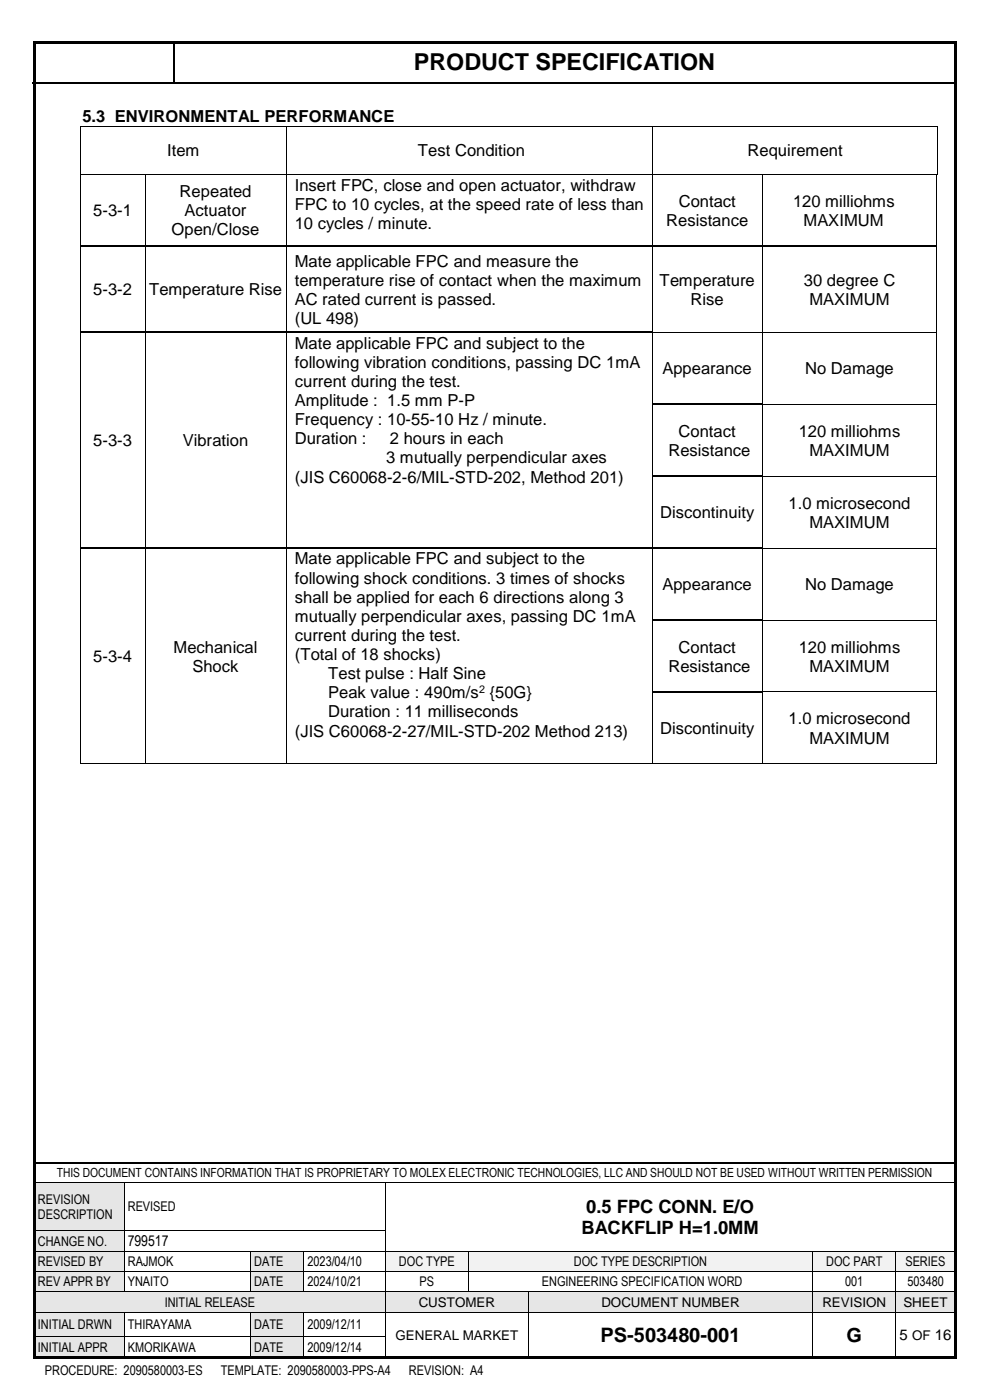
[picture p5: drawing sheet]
<svg xmlns="http://www.w3.org/2000/svg" width="210mm" height="297mm" viewBox="0 0 210 297" stroke-linecap="round" stroke-linejoin="round" font-family="sans-serif">
<defs><g id="words">
<text font-size="5" x="87.8" y="14.9">PRODUCT SPECIFICATION</text>
<g font-size="4.2">
<text x="127.4" y="284.7">PS-503480-001</text>
<text x="179.6" y="284.7">G</text>
</g>
<g font-size="3.9">
<text x="124.4" y="257.3">0.5 FPC CONN. E/O</text>
<text x="123.3" y="261.7">BACKFLIP H=1.0MM</text>
</g>
<g font-size="3.5">
<text x="17.5" y="25.9">5.3 ENVIRONMENTAL PERFORMANCE</text>
<text x="35.5" y="33.2">Item</text>
<text x="88.7" y="33.2">Test Condition</text>
<text x="158.6" y="33.2">Requirement</text>
<text x="38.1" y="41.9">Repeated</text>
<text x="62.5" y="40.4">Insert FPC, close and open actuator, withdraw</text>
<text x="19.8" y="45.9">5-3-1</text>
<text x="39.2" y="45.9">Actuator</text>
<text x="62.5" y="44.5">FPC to 10 cycles, at the speed rate of less than</text>
<text x="141.3" y="47.9">Resistance</text>
<text x="144" y="43.9">Contact</text>
<text x="168.2" y="43.9">120 milliohms</text>
<text x="170.5" y="47.9">MAXIMUM</text>
<text x="36.4" y="50">Open/Close</text>
<text x="62.5" y="48.6">10 cycles / minute.</text>
<text x="62.5" y="56.6">Mate applicable FPC and measure the</text>
<text x="19.8" y="62.7">5-3-2</text>
<text x="31.6" y="62.7">Temperature Rise</text>
<text x="62.5" y="60.6">temperature rise of contact when the maximum</text>
<text x="62.5" y="64.7">AC rated current is passed.</text>
<text x="139.9" y="60.6">Temperature</text>
<text x="146.5" y="64.7">Rise</text>
<text x="170.6" y="60.6">30 degree C</text>
<text x="171.7" y="64.7">MAXIMUM</text>
<text x="62.5" y="68.8">(UL 498)</text>
<text x="62.5" y="74">Mate applicable FPC and subject to the</text>
<text x="62.5" y="78">following vibration conditions, passing DC 1mA</text>
<text x="62.5" y="82.1">current during the test.</text>
<text x="140.5" y="79.4">Appearance</text>
<text x="170.8" y="79.4">No Damage</text>
<text x="62.5" y="86.1">Amplitude : 1.5 mm P-P</text>
<text x="19.8" y="94.7">5-3-3</text>
<text x="38.8" y="94.7">Vibration</text>
<text x="62.5" y="90.2">Frequency : 10-55-10 Hz / minute.</text>
<text x="62.5" y="94.2">Duration :</text>
<text x="82.7" y="94.2">2 hours in each</text>
<text x="144" y="92.7">Contact</text>
<text x="169.5" y="92.7">120 milliohms</text>
<text x="81.9" y="98.3">3 mutually perpendicular axes</text>
<text x="141.8" y="96.7">Resistance</text>
<text x="171.7" y="96.7">MAXIMUM</text>
<text x="62.5" y="102.4">(JIS C60068-2-6/MIL-STD-202, Method 201)</text>
<text x="167.3" y="107.9">1.0 microsecond</text>
<text x="140.1" y="110">Discontinuity</text>
<text x="171.7" y="112">MAXIMUM</text>
<text x="62.5" y="119.7">Mate applicable FPC and subject to the</text>
<text x="62.5" y="123.8">following shock conditions. 3 times of shocks</text>
<text x="140.5" y="125.2">Appearance</text>
<text x="170.8" y="125.2">No Damage</text>
<text x="62.5" y="127.9">shall be applied for each 6 directions along 3</text>
<text x="62.5" y="131.9">mutually perpendicular axes, passing DC 1mA</text>
<text x="62.5" y="136">current during the test.</text>
<text x="19.8" y="140.5">5-3-4</text>
<text x="36.8" y="138.4">Mechanical</text>
<text x="40.8" y="142.5">Shock</text>
<text x="62.5" y="140">(Total of 18 shocks)</text>
<text x="141.8" y="142.5">Resistance</text>
<text x="144" y="138.4">Contact</text>
<text x="169.5" y="138.4">120 milliohms</text>
<text x="171.7" y="142.5">MAXIMUM</text>
<text x="69.6" y="144.1">Test pulse : Half Sine</text>
<text x="69.6" y="148.1">Peak value : 490m/s {50G}</text>
<text x="69.6" y="152.2">Duration : 11 milliseconds</text>
<text x="140.1" y="155.7">Discontinuity</text>
<text x="167.3" y="153.7">1.0 microsecond</text>
<text x="62.5" y="156.3">(JIS C60068-2-27/MIL-STD-202 Method 213)</text>
<text x="171.7" y="157.8">MAXIMUM</text>
</g>
<g font-size="3.2">
<text x="27.1" y="264.4">799517</text>
<text x="190.8" y="284.4">5 OF 16</text>
</g>
<g font-size="2.8">
<text x="8" y="255.3">REVISION</text>
<text x="27.1" y="257">REVISED</text>
<text x="8" y="258.6">DESCRIPTION</text>
<text x="8" y="264.2">CHANGE NO.</text>
<text x="8" y="268.6">REVISED BY</text>
<text x="27.1" y="268.6">RAJMOK</text>
<text x="53.9" y="268.6">DATE</text>
<text x="65.2" y="268.6">2023/04/10</text>
<text x="84.6" y="268.6">DOC TYPE</text>
<text x="121.7" y="268.6">DOC TYPE DESCRIPTION</text>
<text x="175.3" y="268.6">DOC PART</text>
<text x="192.1" y="268.6">SERIES</text>
<text x="8" y="272.9">REV APPR BY</text>
<text x="27.1" y="272.9">YNAITO</text>
<text x="53.9" y="272.9">DATE</text>
<text x="65.2" y="272.9">2024/10/21</text>
<text x="89" y="272.9">PS</text>
<text x="114.9" y="272.9">ENGINEERING SPECIFICATION WORD</text>
<text x="179.3" y="272.9">001</text>
<text x="192.5" y="272.9">503480</text>
<text x="8" y="281.9">INITIAL DRWN</text>
<text x="27.1" y="281.9">THIRAYAMA</text>
<text x="34.9" y="277.2">INITIAL RELEASE</text>
<text x="53.9" y="281.9">DATE</text>
<text x="65.2" y="281.9">2009/12/11</text>
<text x="88.8" y="277.2">CUSTOMER</text>
<text x="127.6" y="277.2">DOCUMENT NUMBER</text>
<text x="174.4" y="277.2">REVISION</text>
<text x="191.6" y="277.2">SHEET</text>
<text x="8" y="286.7">INITIAL APPR</text>
<text x="27.1" y="286.7">KMORIKAWA</text>
<text x="53.9" y="286.7">DATE</text>
<text x="65.2" y="286.7">2009/12/14</text>
<text x="83.9" y="284.2">GENERAL MARKET</text>
<text x="9.5" y="291.8">PROCEDURE: 2090580003-ES</text>
<text x="46.8" y="291.8">TEMPLATE: 2090580003-PPS-A4</text>
<text x="86.8" y="291.8">REVISION: A4</text>
</g>
<text font-size="2.7" x="12" y="249.8">THIS DOCUMENT CONTAINS INFORMATION THAT IS PROPRIETARY TO MOLEX ELECTRONIC TECHNOLOGIES, LLC AND SHOULD NOT BE USED WITHOUT WRITTEN PERMISSION</text>
<text font-size="2.3" x="101.6" y="147.1">2</text>
</g></defs>
<g fill="#000">
<path d="M36.7 8.9h.3v.2h-.3z" fill-rule="evenodd"/>
<path d="M36.7 17.4h.3v.3h-.3z" fill-rule="evenodd"/>
</g>
<path d="M6.9 17.6h29.8M36.9 9.1v8.3M37 17.6h165.8M7.3 246.7h195.3" fill="none" stroke="#000" stroke-width=".34"/>
<g fill="#e6e6e6">
<path d="M7.3 251h19v10h-19z" fill-rule="evenodd"/>
<path d="M8 252.8h17.6v3.2h-17.6z" fill-rule="evenodd"/>
<path d="M8 256h17.6v3.2h-17.6z" fill-rule="evenodd"/>
</g>
<path d="M7.3 250.9h19M26.4 251v10M26.5 250.9h55.2M81.8 251v10M81.9 250.9h120.7" fill="none" stroke="#000" stroke-width=".21"/>
<g fill="#000">
<path d="M26.3 250.9h.2v.1h-.2z" fill-rule="evenodd"/>
<path d="M81.7 250.9h.2v.1h-.2z" fill-rule="evenodd"/>
</g>
<g fill="#e6e6e6">
<path d="M7.3 261.2h19v4.1h-19z" fill-rule="evenodd"/>
<path d="M8 261.7h17.6v3.2h-17.6z" fill-rule="evenodd"/>
</g>
<path d="M7.3 261.1h19M26.4 261.2v4.1M26.5 261.1h55.2M81.8 261.2v4.1" fill="none" stroke="#000" stroke-width=".21"/>
<g fill="#000">
<path d="M26.3 261h.2v.2h-.2z" fill-rule="evenodd"/>
<path d="M81.7 261h.2v.2h-.2z" fill-rule="evenodd"/>
</g>
<g fill="#e6e6e6">
<path d="M7.3 265.5h19v4.2h-19z" fill-rule="evenodd"/>
<path d="M8 266h17.6v3.2h-17.6z" fill-rule="evenodd"/>
</g>
<g fill="#fff">
<path d="M26.5 265.5h26.6v4.2h-26.6z" fill-rule="evenodd"/>
<path d="M27.1 266h25.3v3.2h-25.3z" fill-rule="evenodd"/>
</g>
<g fill="#e6e6e6">
<path d="M53.3 265.5h11.1v4.2h-11.1z" fill-rule="evenodd"/>
<path d="M53.9 266h9.8v3.2h-9.8z" fill-rule="evenodd"/>
</g>
<g fill="#f2f2f2">
<path d="M81.8 265.5h17.5v4.2h-17.5z" fill-rule="evenodd"/>
<path d="M82.5 266h16.2v3.2h-16.2z" fill-rule="evenodd"/>
<path d="M99.5 265.5h72.8v4.2h-72.8z" fill-rule="evenodd"/>
<path d="M100.1 266h71.6v3.2h-71.6z" fill-rule="evenodd"/>
<path d="M172.5 265.5h17.5v4.2h-17.5z" fill-rule="evenodd"/>
<path d="M173.2 266h16.1v3.2h-16.1z" fill-rule="evenodd"/>
<path d="M190.2 265.5h12.4v4.2h-12.4z" fill-rule="evenodd"/>
<path d="M190.8 266h11v3.2h-11z" fill-rule="evenodd"/>
</g>
<g fill="none" stroke="#000" stroke-width=".21">
<path d="M7.3 265.4h19M26.4 265.5v4.2M26.5 265.4h26.6M53.2 265.5v4.2M53.3 265.4h11.1M64.5 265.5v4.2M64.6 265.4h17.1M81.8 265.5v4.2M81.9 265.4h17.4M99.4 265.5v4.2M99.5 265.4h72.9M172.5 265.5v4.2"/>
<path d="M172.5 265.4h17.5M190.1 265.5v4.2M190.2 265.4h12.5"/>
</g>
<g fill="#000">
<path d="M26.3 265.3h.2v.2h-.2z" fill-rule="evenodd"/>
<path d="M53.1 265.3h.2v.2h-.2z" fill-rule="evenodd"/>
<path d="M64.4 265.3h.2v.2h-.2z" fill-rule="evenodd"/>
<path d="M81.7 265.3h.2v.2h-.2z" fill-rule="evenodd"/>
<path d="M99.3 265.3h.2v.2h-.2z" fill-rule="evenodd"/>
<path d="M172.4 265.3h.1v.2h-.1z" fill-rule="evenodd"/>
<path d="M190 265.3h.2v.2h-.2z" fill-rule="evenodd"/>
</g>
<g fill="#e6e6e6">
<path d="M7.3 269.8h19v4.2h-19z" fill-rule="evenodd"/>
<path d="M8 270.3h17.6v3.2h-17.6z" fill-rule="evenodd"/>
</g>
<g fill="#fff">
<path d="M26.5 269.8h26.6v4.2h-26.6z" fill-rule="evenodd"/>
<path d="M27.1 270.3h25.3v3.2h-25.3z" fill-rule="evenodd"/>
</g>
<g fill="#e6e6e6">
<path d="M53.3 269.8h11.1v4.2h-11.1z" fill-rule="evenodd"/>
<path d="M53.9 270.3h9.8v3.2h-9.8z" fill-rule="evenodd"/>
</g>
<g fill="#fff">
<path d="M64.6 269.8h17.1v4.2h-17.1z" fill-rule="evenodd"/>
<path d="M65.2 270.3h15.8v3.2h-15.8z" fill-rule="evenodd"/>
</g>
<g fill="none" stroke="#000" stroke-width=".21">
<path d="M7.3 269.7h19M26.4 269.8v4.2M26.5 269.7h26.6M53.2 269.8v4.2M53.3 269.7h11.1M64.5 269.8v4.2M64.6 269.7h17.1M81.8 269.8v4.2M81.9 269.7h17.4M99.4 269.8v4.2M99.5 269.7h72.9M172.5 269.8v4.2"/>
<path d="M172.5 269.7h17.5M190.1 269.8v4.2M190.2 269.7h12.5"/>
</g>
<g fill="#000">
<path d="M26.3 269.7h.2v.1h-.2z" fill-rule="evenodd"/>
<path d="M53.1 269.7h.2v.1h-.2z" fill-rule="evenodd"/>
<path d="M64.4 269.7h.2v.1h-.2z" fill-rule="evenodd"/>
<path d="M81.7 269.7h.2v.1h-.2z" fill-rule="evenodd"/>
<path d="M99.3 269.7h.2v.1h-.2z" fill-rule="evenodd"/>
<path d="M172.4 269.7h.1v.1h-.1z" fill-rule="evenodd"/>
<path d="M190 269.7h.2v.1h-.2z" fill-rule="evenodd"/>
</g>
<g fill="#e6e6e6">
<path d="M7.3 274.1h74.4v4.2h-74.4z" fill-rule="evenodd"/>
<path d="M8 274.6h73v3.2h-73z" fill-rule="evenodd"/>
<path d="M81.8 274.1h30.2v4.2h-30.2z" fill-rule="evenodd"/>
<path d="M82.5 274.6h28.9v3.3h-28.9z" fill-rule="evenodd"/>
<path d="M112.2 274.1h60.1v4.2h-60.1z" fill-rule="evenodd"/>
<path d="M112.8 274.6h58.9v3.3h-58.9z" fill-rule="evenodd"/>
<path d="M172.5 274.1h17.5v4.2h-17.5z" fill-rule="evenodd"/>
<path d="M173.2 274.6h16.1v3.3h-16.1z" fill-rule="evenodd"/>
<path d="M190.2 274.1h12.4v4.2h-12.4z" fill-rule="evenodd"/>
<path d="M190.8 274.6h11v3.3h-11z" fill-rule="evenodd"/>
</g>
<g fill="none" stroke="#000" stroke-width=".21">
<path d="M7.3 274.1h19M26.5 274.1h26.6M53.3 274.1h11.1M64.6 274.1h17.1M81.8 274.1v4.2M81.9 274.1h17.4M99.5 274.1h12.5M112.1 274.1v4.2M112.2 274.1h60.2M172.5 274.1v4.2M172.5 274.1h17.5M190.1 274.1v4.2"/>
<path d="M190.2 274.1h12.5"/>
</g>
<g fill="#000">
<path d="M26.3 274h.2v.1h-.2z" fill-rule="evenodd"/>
<path d="M53.1 274h.2v.1h-.2z" fill-rule="evenodd"/>
<path d="M64.4 274h.2v.1h-.2z" fill-rule="evenodd"/>
<path d="M81.7 274h.2v.1h-.2z" fill-rule="evenodd"/>
<path d="M99.3 274h.2v.1h-.2z" fill-rule="evenodd"/>
<path d="M112 274h.2v.1h-.2z" fill-rule="evenodd"/>
<path d="M172.4 274h.1v.1h-.1z" fill-rule="evenodd"/>
<path d="M190 274h.2v.1h-.2z" fill-rule="evenodd"/>
</g>
<g fill="#e6e6e6">
<path d="M7.3 278.5h19v4.9h-19z" fill-rule="evenodd"/>
<path d="M8 279.3h17.6v3.2h-17.6z" fill-rule="evenodd"/>
<path d="M53.3 278.5h11.1v4.9h-11.1z" fill-rule="evenodd"/>
<path d="M53.9 279.3h9.8v3.2h-9.8z" fill-rule="evenodd"/>
</g>
<g fill="#fff">
<path d="M112.2 278.5h60.1v9.5h-60.1z" fill-rule="evenodd"/>
<path d="M112.8 280.8h58.9v4.9h-58.9z" fill-rule="evenodd"/>
<path d="M172.5 278.5h17.5v9.5h-17.5z" fill-rule="evenodd"/>
<path d="M173.2 280.8h16.1v4.9h-16.1z" fill-rule="evenodd"/>
<path d="M190.2 278.5h12.4v9.5h-12.4z" fill-rule="evenodd"/>
<path d="M190.8 281.4h11v3.6h-11z" fill-rule="evenodd"/>
</g>
<g fill="none" stroke="#000" stroke-width=".21">
<path d="M7.3 278.4h19M26.4 278.5v4.9M26.5 278.4h26.6M53.2 278.5v4.9M53.3 278.4h11.1M64.5 278.5v4.9M64.6 278.4h17.1M81.8 278.5v4.9M81.9 278.4h30.1M112.1 278.5v4.9M112.2 278.4h60.2M172.5 278.5v4.9"/>
<path d="M172.5 278.4h17.5M190.1 278.5v4.9M190.2 278.4h12.5"/>
</g>
<g fill="#000">
<path d="M26.3 278.3h.2v.2h-.2z" fill-rule="evenodd"/>
<path d="M53.1 278.3h.2v.2h-.2z" fill-rule="evenodd"/>
<path d="M64.4 278.3h.2v.2h-.2z" fill-rule="evenodd"/>
<path d="M81.7 278.3h.2v.2h-.2z" fill-rule="evenodd"/>
<path d="M112 278.3h.2v.2h-.2z" fill-rule="evenodd"/>
<path d="M172.4 278.3h.1v.2h-.1z" fill-rule="evenodd"/>
<path d="M190 278.3h.2v.2h-.2z" fill-rule="evenodd"/>
</g>
<g fill="#e6e6e6">
<path d="M7.3 283.5h19v4.5h-19z" fill-rule="evenodd"/>
<path d="M8 284.1h17.6v3.3h-17.6z" fill-rule="evenodd"/>
<path d="M53.3 283.5h11.1v4.5h-11.1z" fill-rule="evenodd"/>
<path d="M53.9 284.1h9.8v3.3h-9.8z" fill-rule="evenodd"/>
</g>
<g fill="none" stroke="#000" stroke-width=".21">
<path d="M17 26.8v10.2M17 37.1v15.1M17.1 26.8h43.6M17.1 37h13.6M30.8 37.1v15.1M30.9 37h29.8M60.8 26.8v10.2M60.8 37.1v15.1M60.8 26.8h77.5M60.8 37h77.5M138.4 26.8v10.2M138.4 37.1v15.1"/>
<path d="M138.5 26.8h60.3M138.5 37h23.1M161.7 37.1v15.1M161.8 37h36.9M198.7 37.1v15.1M198.9 26.8v10.2M17 52.4v18M30.8 52.4v18M60.8 52.4v18M138.4 52.4v18M161.7 52.4v18M198.7 52.4v18"/>
<path d="M17 70.7v14.9M30.8 70.7v14.9M60.8 70.7v14.9M138.4 70.7v14.9M138.5 70.5h23.1M161.7 70.7v14.9M161.8 70.5h36.9M198.7 70.7v14.9M17 85.9v15M30.8 85.9v15M60.8 85.9v15M138.4 85.9v15"/>
<path d="M161.7 85.9v15M161.8 85.7h36.9M198.7 85.9v15M17 101.2v15M17 116.4v15.1M30.8 101.2v15M30.8 116.4v15.1M60.8 101.2v15M60.8 116.4v15.1M138.4 101.2v15M138.4 116.4v15.1M161.7 101.2v15"/>
<path d="M161.7 116.4v15.1M161.8 101h36.9M161.8 116.3h36.9M198.7 101.2v15M198.7 116.4v15.1M17 131.7v15M30.8 131.7v15M60.8 131.7v15M138.4 131.7v15M161.7 131.7v15M161.8 131.5h36.9M198.7 131.7v15"/>
<path d="M17 147v15M30.8 147v15M60.8 147v15M138.4 147v15M161.7 147v15M161.8 146.8h36.9M198.7 147v15M17.1 162.1h13.6M30.9 162.1h29.8M60.8 162.1h77.5M138.5 162.1h23.1M161.8 162.1h36.9"/>
<path d="M7.3 283.5h19M26.4 283.5v4.5M26.5 283.5h26.6M53.2 283.5v4.5M53.3 283.5h11.1M64.5 283.5v4.5M64.6 283.5h17.1M81.8 283.5v4.5M112.1 283.5v4.5M172.5 283.5v4.5M190.1 283.5v4.5"/>
</g>
<g fill="#000">
<path d="M7 8.8h.5v.5h-.5z" fill-rule="evenodd"/>
<path d="M7 8.8h.5v.5h-.5z" fill-rule="evenodd"/>
<path d="M7.5 8.8h195v.5h-195z" fill-rule="evenodd"/>
<path d="M202.5 8.8h.5v.5h-.5z" fill-rule="evenodd"/>
<path d="M202.5 8.8h.5v.5h-.5z" fill-rule="evenodd"/>
<path d="M16.9 26.7h.2v.1h-.2z" fill-rule="evenodd"/>
<path d="M16.9 26.7h.2v.1h-.2z" fill-rule="evenodd"/>
<path d="M16.9 37h.2v.1h-.2z" fill-rule="evenodd"/>
<path d="M30.7 37h.2v.1h-.2z" fill-rule="evenodd"/>
<path d="M60.7 26.7h.1v.1h-.1z" fill-rule="evenodd"/>
<path d="M60.7 37h.1v.1h-.1z" fill-rule="evenodd"/>
<path d="M138.3 26.7h.2v.1h-.2z" fill-rule="evenodd"/>
<path d="M138.3 37h.2v.1h-.2z" fill-rule="evenodd"/>
<path d="M161.6 37h.2v.1h-.2z" fill-rule="evenodd"/>
<path d="M198.7 37h.1v.1h-.1z" fill-rule="evenodd"/>
<path d="M198.8 26.7h.2v.1h-.2z" fill-rule="evenodd"/>
<path d="M198.8 26.7h.2v.1h-.2z" fill-rule="evenodd"/>
<path d="M198.8 37h.2v.1h-.2z" fill-rule="evenodd"/>
<path d="M198.8 37h.2v.1h-.2z" fill-rule="evenodd"/>
<path d="M16.9 52.2h.2v.2h-.2z" fill-rule="evenodd"/>
<path d="M30.7 52.2h.3v.2h-.3z" fill-rule="evenodd"/>
<path d="M60.7 52.2h.2v.2h-.2z" fill-rule="evenodd"/>
<path d="M138.3 52.2h.2v.2h-.2z" fill-rule="evenodd"/>
<path d="M161.6 52.2h.3v.2h-.3z" fill-rule="evenodd"/>
<path d="M198.7 52.2h.1v.2h-.1z" fill-rule="evenodd"/>
<path d="M16.9 70.4h.2v.3h-.2z" fill-rule="evenodd"/>
<path d="M30.7 70.4h.3v.3h-.3z" fill-rule="evenodd"/>
<path d="M60.7 70.4h.2v.3h-.2z" fill-rule="evenodd"/>
<path d="M138.3 70.4h.2v.3h-.2z" fill-rule="evenodd"/>
<path d="M161.6 70.4h.2v.3h-.2z" fill-rule="evenodd"/>
<path d="M198.7 70.4h.1v.3h-.1z" fill-rule="evenodd"/>
<path d="M16.9 85.6h.2v.3h-.2z" fill-rule="evenodd"/>
<path d="M30.7 85.6h.2v.3h-.2z" fill-rule="evenodd"/>
<path d="M60.7 85.6h.1v.3h-.1z" fill-rule="evenodd"/>
<path d="M138.3 85.6h.2v.3h-.2z" fill-rule="evenodd"/>
<path d="M161.6 85.6h.2v.3h-.2z" fill-rule="evenodd"/>
<path d="M198.7 85.6h.1v.3h-.1z" fill-rule="evenodd"/>
<path d="M16.9 100.9h.2v.3h-.2z" fill-rule="evenodd"/>
<path d="M16.9 116.2h.2v.2h-.2z" fill-rule="evenodd"/>
<path d="M30.7 100.9h.2v.3h-.2z" fill-rule="evenodd"/>
<path d="M30.7 116.2h.3v.2h-.3z" fill-rule="evenodd"/>
<path d="M60.7 100.9h.1v.3h-.1z" fill-rule="evenodd"/>
<path d="M60.7 116.2h.2v.2h-.2z" fill-rule="evenodd"/>
<path d="M138.3 100.9h.2v.3h-.2z" fill-rule="evenodd"/>
<path d="M138.3 116.2h.2v.2h-.2z" fill-rule="evenodd"/>
<path d="M161.6 100.9h.2v.3h-.2z" fill-rule="evenodd"/>
<path d="M161.6 116.2h.2v.2h-.2z" fill-rule="evenodd"/>
<path d="M198.7 100.9h.1v.3h-.1z" fill-rule="evenodd"/>
<path d="M198.7 116.2h.1v.2h-.1z" fill-rule="evenodd"/>
<path d="M16.9 131.5h.2v.2h-.2z" fill-rule="evenodd"/>
<path d="M30.7 131.5h.2v.2h-.2z" fill-rule="evenodd"/>
<path d="M60.7 131.5h.1v.2h-.1z" fill-rule="evenodd"/>
<path d="M138.3 131.5h.2v.2h-.2z" fill-rule="evenodd"/>
<path d="M161.6 131.5h.2v.2h-.2z" fill-rule="evenodd"/>
<path d="M198.7 131.5h.1v.2h-.1z" fill-rule="evenodd"/>
<path d="M16.9 146.7h.2v.3h-.2z" fill-rule="evenodd"/>
<path d="M30.7 146.7h.2v.3h-.2z" fill-rule="evenodd"/>
<path d="M60.7 146.7h.1v.3h-.1z" fill-rule="evenodd"/>
<path d="M138.3 146.7h.2v.3h-.2z" fill-rule="evenodd"/>
<path d="M161.6 146.7h.2v.3h-.2z" fill-rule="evenodd"/>
<path d="M198.7 146.7h.1v.3h-.1z" fill-rule="evenodd"/>
<path d="M16.9 162h.2v.2h-.2z" fill-rule="evenodd"/>
<path d="M16.9 162h.2v.2h-.2z" fill-rule="evenodd"/>
<path d="M30.7 162h.2v.2h-.2z" fill-rule="evenodd"/>
<path d="M60.7 162h.1v.2h-.1z" fill-rule="evenodd"/>
<path d="M138.3 162h.2v.2h-.2z" fill-rule="evenodd"/>
<path d="M161.6 162h.2v.2h-.2z" fill-rule="evenodd"/>
<path d="M198.7 162h.1v.2h-.1z" fill-rule="evenodd"/>
<path d="M198.7 162h.1v.2h-.1z" fill-rule="evenodd"/>
<path d="M7 9.3h.5v278.4h-.5z" fill-rule="evenodd"/>
<path d="M7 287.7h.5v.5h-.5z" fill-rule="evenodd"/>
<path d="M7 287.7h.5v.5h-.5z" fill-rule="evenodd"/>
<path d="M7.5 287.7h195v.5h-195z" fill-rule="evenodd"/>
<path d="M26.3 283.4h.2v.1h-.2z" fill-rule="evenodd"/>
<path d="M53.1 283.4h.2v.1h-.2z" fill-rule="evenodd"/>
<path d="M64.4 283.4h.2v.1h-.2z" fill-rule="evenodd"/>
<path d="M81.7 283.4h.2v.1h-.2z" fill-rule="evenodd"/>
<path d="M112 283.4h.2v.1h-.2z" fill-rule="evenodd"/>
<path d="M172.4 283.4h.1v.1h-.1z" fill-rule="evenodd"/>
<path d="M190 283.4h.2v.1h-.2z" fill-rule="evenodd"/>
<path d="M202.5 9.3h.5v278.4h-.5z" fill-rule="evenodd"/>
<path d="M202.5 287.7h.5v.5h-.5z" fill-rule="evenodd"/>
<path d="M202.5 287.7h.5v.5h-.5z" fill-rule="evenodd"/>
</g>
<g fill="none" stroke="#000" stroke-width=".25">
<path d="M17.1 52.3h13.6M31 52.3h29.7M60.9 52.3h77.4M138.5 52.3h23.1M161.9 52.3h36.8M17.1 70.5h13.6M31 70.5h29.7M60.9 70.5h77.4M138.5 85.8h23.1M17.1 116.3h13.6M31 116.3h29.7M60.9 116.3h77.4"/>
<path d="M138.5 101.1h23.1M138.5 116.3h23.1M138.5 131.6h23.1M138.5 146.8h23.1"/>
</g>
<use href="#words"/>
</svg>
